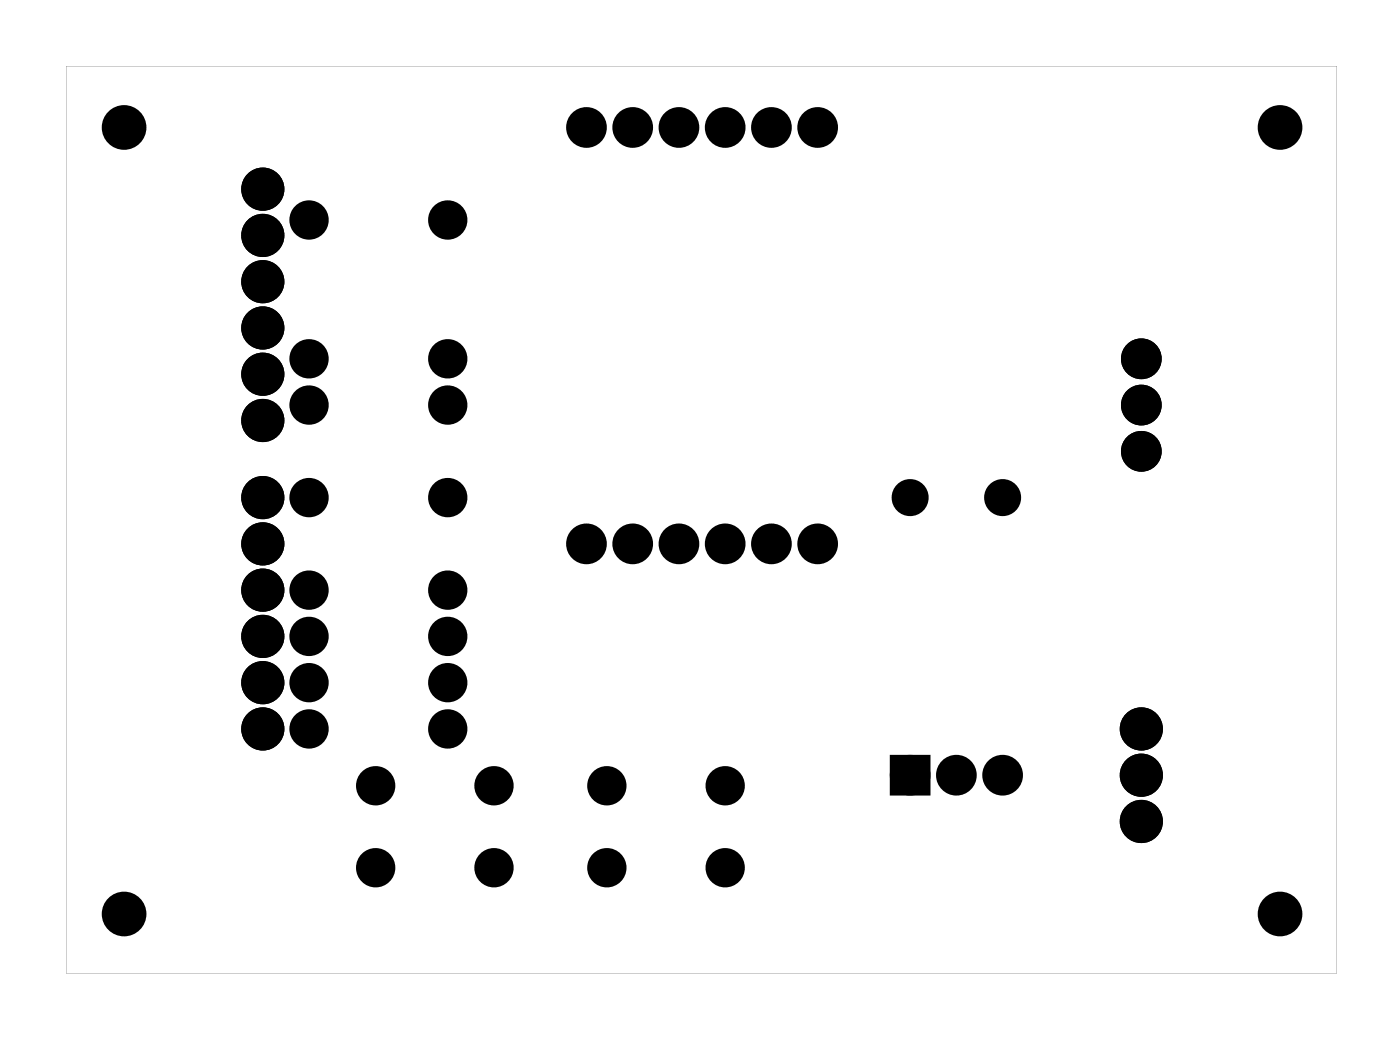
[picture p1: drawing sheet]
<svg xmlns="http://www.w3.org/2000/svg" width="77mm" height="57mm" viewBox="0 0 77 57" stroke-linecap="round" stroke-linejoin="round" font-family="sans-serif">
<g fill="#000">
<path d="M49.3 41.8h1.4v1.5h-1.4z"/>
<path d="M3.6 3.6v49.8h69.8v-49.8zM3.6 3.6h69.8v49.8h-69.8z"/>
</g>
<g fill="#000">
<circle cx="6.8" cy="7" r="1.1"/>
<circle cx="14.4" cy="15.5" r=".8"/>
<circle cx="14.4" cy="12.9" r=".8"/>
<circle cx="14.4" cy="10.4" r=".8"/>
<circle cx="14.4" cy="18" r=".8"/>
<circle cx="17" cy="12.1" r=".7"/>
<circle cx="17" cy="19.7" r=".7"/>
<circle cx="24.6" cy="12.1" r=".7"/>
<circle cx="24.6" cy="19.7" r=".7"/>
<circle cx="32.2" cy="7" r=".74"/>
<circle cx="34.8" cy="7" r=".74"/>
<circle cx="37.3" cy="7" r=".74"/>
<circle cx="39.8" cy="7" r=".74"/>
<circle cx="42.4" cy="7" r=".74"/>
<circle cx="44.9" cy="7" r=".74"/>
<circle cx="62.7" cy="19.7" r=".74"/>
<circle cx="70.3" cy="7" r="1.1"/>
<circle cx="14.4" cy="34.9" r=".8"/>
<circle cx="14.4" cy="32.4" r=".8"/>
<circle cx="14.4" cy="29.9" r=".8"/>
<circle cx="14.4" cy="27.3" r=".8"/>
<circle cx="14.4" cy="23.1" r=".8"/>
<circle cx="14.4" cy="20.5" r=".8"/>
<circle cx="14.4" cy="37.5" r=".8"/>
<circle cx="17" cy="32.4" r=".7"/>
<circle cx="17" cy="37.5" r=".7"/>
<circle cx="17" cy="27.3" r=".7"/>
<circle cx="17" cy="34.9" r=".7"/>
<circle cx="17" cy="22.2" r=".7"/>
<circle cx="24.6" cy="32.4" r=".7"/>
<circle cx="24.6" cy="37.5" r=".7"/>
<circle cx="24.6" cy="34.9" r=".7"/>
<circle cx="24.6" cy="27.3" r=".7"/>
<circle cx="24.6" cy="22.2" r=".7"/>
<circle cx="32.2" cy="29.9" r=".74"/>
<circle cx="34.8" cy="29.9" r=".74"/>
<circle cx="37.3" cy="29.9" r=".74"/>
<circle cx="39.8" cy="29.9" r=".74"/>
<circle cx="42.4" cy="29.9" r=".74"/>
<circle cx="44.9" cy="29.9" r=".74"/>
<circle cx="50" cy="27.3" r=".64"/>
<circle cx="55.1" cy="27.3" r=".64"/>
<circle cx="62.7" cy="22.2" r=".74"/>
<circle cx="62.7" cy="24.8" r=".74"/>
<circle cx="6.8" cy="50.2" r="1.1"/>
<circle cx="14.4" cy="40" r=".8"/>
<circle cx="17" cy="40" r=".7"/>
<circle cx="20.6" cy="43.1" r=".7"/>
<circle cx="20.6" cy="47.6" r=".7"/>
<circle cx="24.6" cy="40" r=".7"/>
<circle cx="27.1" cy="43.1" r=".7"/>
<circle cx="27.1" cy="47.6" r=".7"/>
<circle cx="33.3" cy="43.1" r=".7"/>
<circle cx="33.3" cy="47.6" r=".7"/>
<circle cx="39.8" cy="43.1" r=".7"/>
<circle cx="39.8" cy="47.6" r=".7"/>
<circle cx="50" cy="42.6" r=".74"/>
<circle cx="52.5" cy="42.6" r=".74"/>
<circle cx="55.1" cy="42.6" r=".74"/>
<circle cx="62.7" cy="45.1" r=".8"/>
<circle cx="62.7" cy="40" r=".8"/>
<circle cx="62.7" cy="42.6" r=".8"/>
<circle cx="70.3" cy="50.2" r="1.1"/>
</g>
<g fill="none" stroke="#000" stroke-width=".76" stroke-linecap="butt">
<path d="M49.3 41.8h1.4v1.5h-1.4z"/>
<circle cx="14.4" cy="12.9" r=".8"/>
<circle cx="14.4" cy="10.4" r=".8"/>
<circle cx="14.4" cy="18" r=".8"/>
<circle cx="14.4" cy="15.5" r=".8"/>
<circle cx="17" cy="12.1" r=".7"/>
<circle cx="17" cy="19.7" r=".7"/>
<circle cx="24.6" cy="12.1" r=".7"/>
<circle cx="24.6" cy="19.7" r=".7"/>
<circle cx="32.2" cy="7" r=".74"/>
<circle cx="34.8" cy="7" r=".74"/>
<circle cx="37.3" cy="7" r=".74"/>
<circle cx="39.8" cy="7" r=".74"/>
<circle cx="42.4" cy="7" r=".74"/>
<circle cx="44.9" cy="7" r=".74"/>
<circle cx="62.7" cy="19.7" r=".74"/>
<circle cx="14.4" cy="29.9" r=".8"/>
<circle cx="14.4" cy="27.3" r=".8"/>
<circle cx="14.4" cy="32.4" r=".8"/>
<circle cx="14.4" cy="20.5" r=".8"/>
<circle cx="14.4" cy="23.1" r=".8"/>
<circle cx="14.4" cy="34.9" r=".8"/>
<circle cx="14.4" cy="37.5" r=".8"/>
<circle cx="17" cy="27.3" r=".7"/>
<circle cx="17" cy="34.9" r=".7"/>
<circle cx="17" cy="37.5" r=".7"/>
<circle cx="17" cy="22.2" r=".7"/>
<circle cx="17" cy="32.4" r=".7"/>
<circle cx="24.6" cy="37.5" r=".7"/>
<circle cx="24.6" cy="34.9" r=".7"/>
<circle cx="24.6" cy="32.4" r=".7"/>
<circle cx="24.6" cy="27.3" r=".7"/>
<circle cx="24.6" cy="22.2" r=".7"/>
<circle cx="32.2" cy="29.9" r=".74"/>
<circle cx="34.8" cy="29.9" r=".74"/>
<circle cx="37.3" cy="29.9" r=".74"/>
<circle cx="39.8" cy="29.9" r=".74"/>
<circle cx="42.4" cy="29.9" r=".74"/>
<circle cx="44.9" cy="29.9" r=".74"/>
<circle cx="50" cy="27.3" r=".64"/>
<circle cx="55.1" cy="27.3" r=".64"/>
<circle cx="62.7" cy="22.2" r=".74"/>
<circle cx="62.7" cy="24.8" r=".74"/>
<circle cx="14.4" cy="40" r=".8"/>
<circle cx="17" cy="40" r=".7"/>
<circle cx="20.6" cy="43.1" r=".7"/>
<circle cx="20.6" cy="47.6" r=".7"/>
<circle cx="24.6" cy="40" r=".7"/>
<circle cx="27.1" cy="43.1" r=".7"/>
<circle cx="27.1" cy="47.6" r=".7"/>
<circle cx="33.3" cy="43.1" r=".7"/>
<circle cx="33.3" cy="47.6" r=".7"/>
<circle cx="39.8" cy="43.1" r=".7"/>
<circle cx="39.8" cy="47.6" r=".7"/>
<circle cx="50" cy="42.6" r=".74"/>
<circle cx="52.5" cy="42.6" r=".74"/>
<circle cx="55.1" cy="42.6" r=".74"/>
<circle cx="62.7" cy="42.6" r=".8"/>
<circle cx="62.7" cy="40" r=".8"/>
<circle cx="62.7" cy="45.1" r=".8"/>
</g>
<g fill="none" stroke="#000" stroke-width=".25">
<circle cx="6.8" cy="7" r="1.1"/>
<circle cx="70.3" cy="7" r="1.1"/>
<circle cx="6.8" cy="50.2" r="1.1"/>
<circle cx="70.3" cy="50.2" r="1.1"/>
</g>
</svg>
